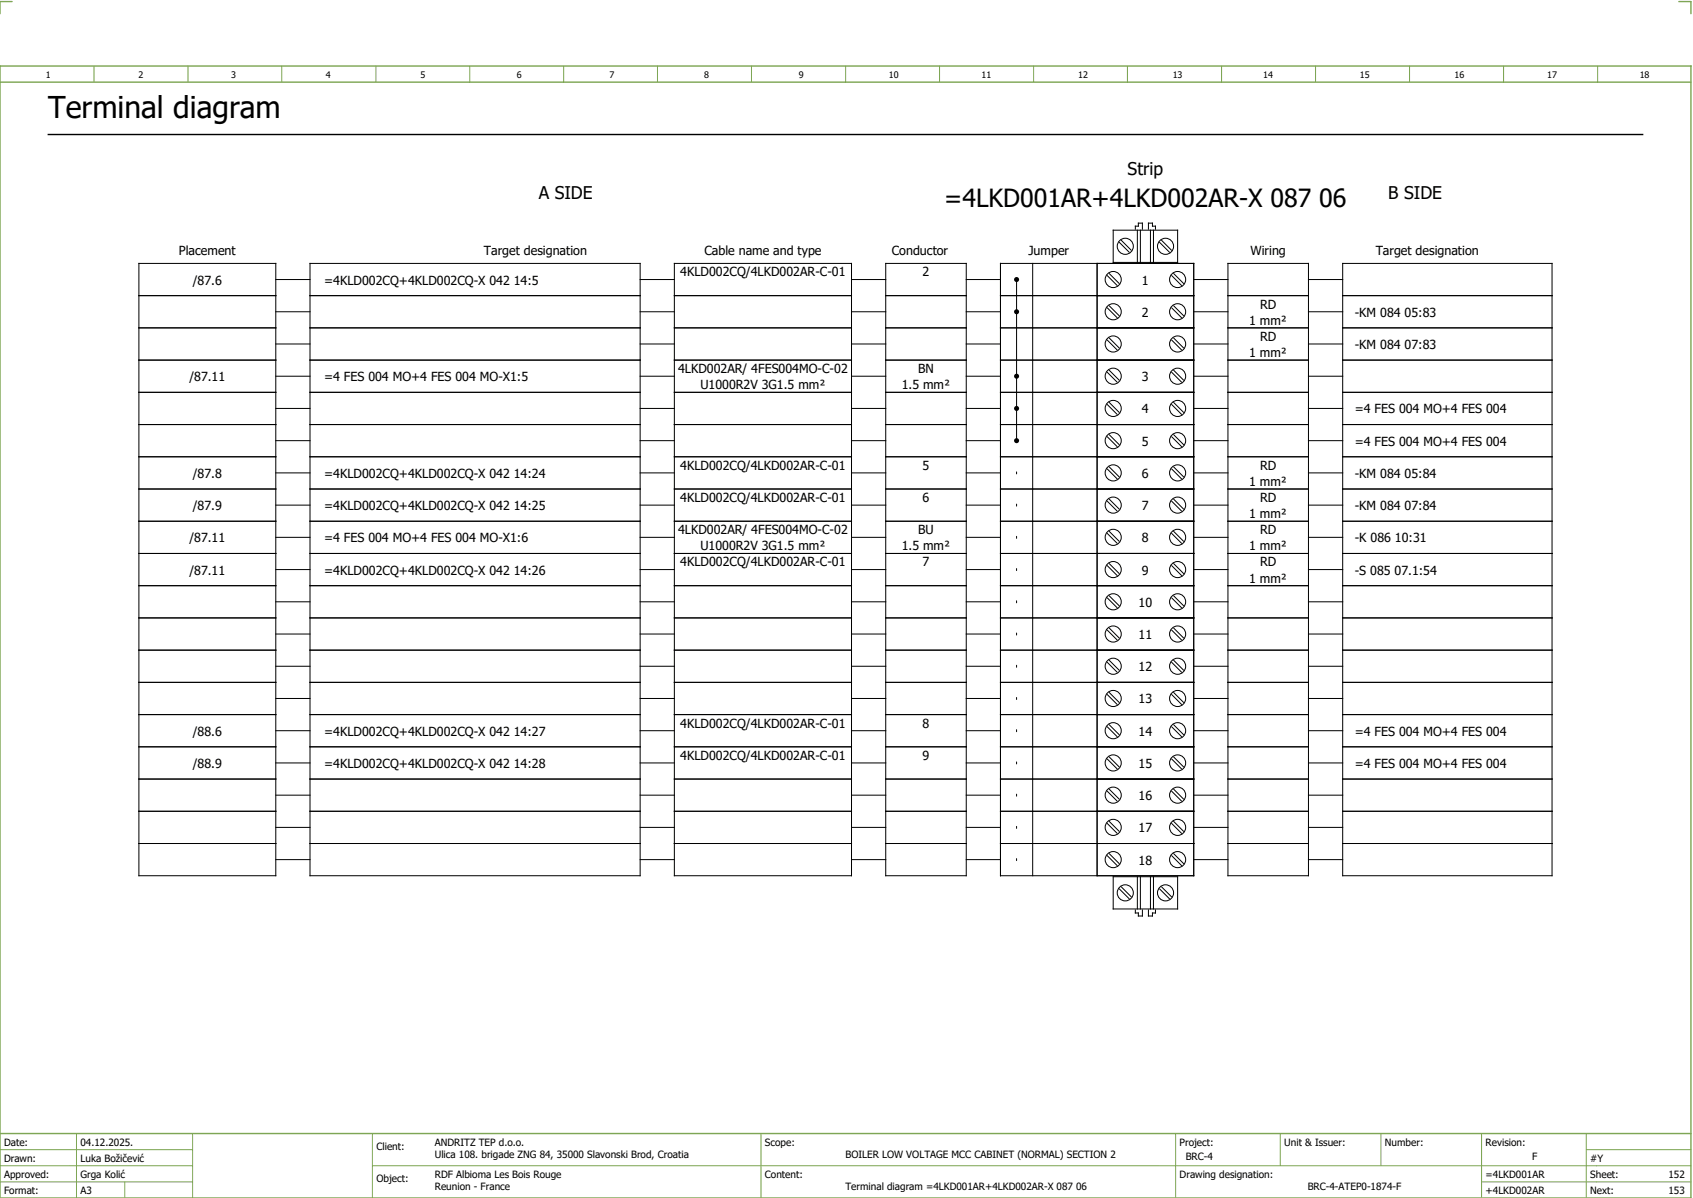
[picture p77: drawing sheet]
<svg xmlns="http://www.w3.org/2000/svg" width="421mm" height="297mm" viewBox="0 0 421 297" stroke-linecap="round" stroke-linejoin="round" font-family="sans-serif">
<defs><g id="words">
<text font-size="7.5" x="12" y="29.4">Terminal diagram</text>
<text font-size="6.2" x="234.5" y="51.4">=4LKD001AR+4LKD002AR-X 087 06</text>
<g font-size="4.3">
<text x="280.1" y="43.4">Strip</text>
<text x="133.8" y="49.4">A SIDE</text>
<text x="344.8" y="49.4">B SIDE</text>
</g>
<g font-size="3.1">
<text x="44.4" y="63.4">Placement</text>
<text x="120.2" y="63.4">Target designation</text>
<text x="175" y="63.4">Cable name and type</text>
<text x="221.5" y="63.4">Conductor</text>
<text x="255.4" y="63.4">Jumper</text>
<text x="310.6" y="63.4">Wiring</text>
<text x="341.7" y="63.4">Target designation</text>
<text x="47.9" y="70.6">/87.6</text>
<text x="80.5" y="70.6">=4KLD002CQ+4KLD002CQ-X 042 14:5</text>
<text x="169" y="68.6">4KLD002CQ/4LKD002AR-C-01</text>
<text x="229.2" y="68.6">2</text>
<text x="283.7" y="70.6">1</text>
<text x="313" y="76.6">RD</text>
<text x="283.7" y="78.6">2</text>
<text x="310.3" y="80.6">1 mm²</text>
<text x="336.5" y="78.6">-KM 084 05:83</text>
<text x="310.3" y="88.6">1 mm²</text>
<text x="313" y="84.6">RD</text>
<text x="336.5" y="86.6">-KM 084 07:83</text>
<text x="47" y="94.6">/87.11</text>
<text x="80.5" y="94.6">=4 FES 004 MO+4 FES 004 MO-X1:5</text>
<text x="168.4" y="92.6">4LKD002AR/ 4FES004MO-C-02</text>
<text x="228.1" y="92.6">BN</text>
<text x="283.7" y="94.6">3</text>
<text x="174" y="96.6">U1000R2V 3G1.5 mm²</text>
<text x="224" y="96.6">1.5 mm²</text>
<text x="283.7" y="102.6">4</text>
<text x="336.5" y="102.6">=4 FES 004 MO+4 FES 004</text>
<text x="283.7" y="110.6">5</text>
<text x="336.5" y="110.6">=4 FES 004 MO+4 FES 004</text>
<text x="47.9" y="118.6">/87.8</text>
<text x="80.5" y="118.6">=4KLD002CQ+4KLD002CQ-X 042 14:24</text>
<text x="169" y="116.6">4KLD002CQ/4LKD002AR-C-01</text>
<text x="229.2" y="116.6">5</text>
<text x="283.7" y="118.6">6</text>
<text x="313" y="116.6">RD</text>
<text x="336.5" y="118.6">-KM 084 05:84</text>
<text x="169" y="124.6">4KLD002CQ/4LKD002AR-C-01</text>
<text x="229.2" y="124.6">6</text>
<text x="310.3" y="120.6">1 mm²</text>
<text x="313" y="124.6">RD</text>
<text x="47.9" y="126.6">/87.9</text>
<text x="80.5" y="126.6">=4KLD002CQ+4KLD002CQ-X 042 14:25</text>
<text x="283.7" y="126.6">7</text>
<text x="310.3" y="128.6">1 mm²</text>
<text x="336.5" y="126.6">-KM 084 07:84</text>
<text x="47" y="134.6">/87.11</text>
<text x="80.5" y="134.6">=4 FES 004 MO+4 FES 004 MO-X1:6</text>
<text x="168.4" y="132.6">4LKD002AR/ 4FES004MO-C-02</text>
<text x="174" y="136.6">U1000R2V 3G1.5 mm²</text>
<text x="224" y="136.6">1.5 mm²</text>
<text x="228.1" y="132.6">BU</text>
<text x="283.7" y="134.6">8</text>
<text x="310.3" y="136.6">1 mm²</text>
<text x="313" y="132.6">RD</text>
<text x="336.5" y="134.6">-K 086 10:31</text>
<text x="47" y="142.6">/87.11</text>
<text x="80.5" y="142.6">=4KLD002CQ+4KLD002CQ-X 042 14:26</text>
<text x="169" y="140.6">4KLD002CQ/4LKD002AR-C-01</text>
<text x="229.2" y="140.6">7</text>
<text x="283.7" y="142.6">9</text>
<text x="313" y="140.6">RD</text>
<text x="336.5" y="142.6">-S 085 07.1:54</text>
<text x="310.3" y="144.6">1 mm²</text>
<text x="282.8" y="150.6">10</text>
<text x="282.8" y="158.6">11</text>
<text x="282.8" y="166.6">12</text>
<text x="282.8" y="174.6">13</text>
<text x="47.9" y="182.6">/88.6</text>
<text x="80.5" y="182.6">=4KLD002CQ+4KLD002CQ-X 042 14:27</text>
<text x="169" y="180.6">4KLD002CQ/4LKD002AR-C-01</text>
<text x="229.2" y="180.6">8</text>
<text x="282.8" y="182.6">14</text>
<text x="336.5" y="182.6">=4 FES 004 MO+4 FES 004</text>
<text x="47.9" y="190.6">/88.9</text>
<text x="80.5" y="190.6">=4KLD002CQ+4KLD002CQ-X 042 14:28</text>
<text x="169" y="188.6">4KLD002CQ/4LKD002AR-C-01</text>
<text x="229.2" y="188.6">9</text>
<text x="282.8" y="190.6">15</text>
<text x="336.5" y="190.6">=4 FES 004 MO+4 FES 004</text>
<text x="282.8" y="198.6">16</text>
<text x="282.8" y="206.6">17</text>
<text x="282.8" y="214.6">18</text>
</g>
<g font-size="2.5">
<text x="1" y="284.4">Date:</text>
<text x="20" y="284.4">04.12.2025.</text>
<text x="93.5" y="285.4">Client:</text>
<text x="108" y="284.4">ANDRITZ TEP d.o.o.</text>
<text x="108" y="287.4">Ulica 108. brigade ZNG 84, 35000 Slavonski Brod, Croatia</text>
<text x="190" y="284.4">Scope:</text>
<text x="210" y="287.4">BOILER LOW VOLTAGE MCC CABINET (NORMAL) SECTION 2</text>
<text x="293" y="284.4">Project:</text>
<text x="294.5" y="287.9">BRC-4</text>
<text x="319" y="284.4">Unit &amp; Issuer:</text>
<text x="344" y="284.4">Number:</text>
<text x="369" y="284.4">Revision:</text>
<text x="380.6" y="287.9">F</text>
<text x="1" y="288.4">Drawn:</text>
<text x="1" y="292.4">Approved:</text>
<text x="20" y="288.4">Luka Božičević</text>
<text x="20" y="292.4">Grga Kolić</text>
<text x="93.5" y="293.4">Object:</text>
<text x="108" y="292.4">RDF Albioma Les Bois Rouge</text>
<text x="190" y="292.4">Content:</text>
<text x="293" y="292.4">Drawing designation:</text>
<text x="369" y="292.4">=4LKD001AR</text>
<text x="395" y="292.4">Sheet:</text>
<text x="395" y="288.4">#Y</text>
<text x="414.4" y="292.4">152</text>
<text x="1" y="296.4">Format:</text>
<text x="20" y="296.4">A3</text>
<text x="108" y="295.4">Reunion - France</text>
<text x="210" y="295.4">Terminal diagram =4LKD001AR+4LKD002AR-X 087 06</text>
<text x="324.8" y="295.4">BRC-4-ATEP0-1874-F</text>
<text x="369" y="296.4">+4LKD002AR</text>
<text x="395" y="296.4">Next:</text>
<text x="414.4" y="296.4">153</text>
</g>
<g font-size="2.2">
<text x="11.4" y="19.4">1</text>
<text x="34.4" y="19.4">2</text>
<text x="57.4" y="19.4">3</text>
<text x="80.9" y="19.4">4</text>
<text x="104.4" y="19.4">5</text>
<text x="128.4" y="19.4">6</text>
<text x="151.4" y="19.4">7</text>
<text x="174.9" y="19.4">8</text>
<text x="198.4" y="19.4">9</text>
<text x="220.8" y="19.4">10</text>
<text x="243.8" y="19.4">11</text>
<text x="267.8" y="19.4">12</text>
<text x="291.3" y="19.4">13</text>
<text x="313.8" y="19.4">14</text>
<text x="337.8" y="19.4">15</text>
<text x="361.3" y="19.4">16</text>
<text x="384.3" y="19.4">17</text>
<text x="407.3" y="19.4">18</text>
</g>
</g></defs>
<path d="M0 16.4h420v281h-420zM3 .4h-3v3M417 .4h3v3M0 20.4h420M0 281.4h420" fill="none" stroke="#7ca552" stroke-width=".35"/>
<g fill="none" stroke="#7ca552" stroke-width=".25">
<path d="M23.4 16.5v4M46.7 16.4v4M70 16.4v4M93.4 16.4v4M116.7 16.5v4M140 16.4v4M163.3 16.4v4M186.7 16.4v4M210 16.4v4M233.4 16.4v4M256.7 16.4v4M280 16.5v4"/>
<path d="M303.4 16.4v4M326.8 16.4v4M350.1 16.4v4M373.5 16.4v4M396.8 16.4v4M0 285.4h47.8M0 293.4h47.8M19 281.4v16M31 293.4v4M47.8 281.4v16M47.8 289.4h-47.8M92.5 281.4v16"/>
<path d="M92.5 289.4h327.5M189 281.4v16M292 281.4v15.8M318 281.4v8M343 281.4v8M368 281.4v15.8M368 293.4h52M394 285.4h26M394 281.4v15.8"/>
</g>
<path d="M12 33.4h396" fill="none" stroke="#000" stroke-width=".35"/>
<g fill="none" stroke="#000" stroke-width=".25">
<path d="M276.5 57.1h16v8h-16zM278.5 59.6l2.5 2.5M282 56.9v-.8h.7v-.7h1.1v1.5M282.5 57.1v8M283.2 57.1v8M285.3 56.9v-1.5h.9v.7h.8v.8M285.8 57.1v8M286.5 57.1v8M288.5 59.6l2.5 2.5M34.5 73.4h34M34.5 65.4h34v152h-34zM68.5 69.4h8.5"/>
<path d="M68.5 77.4h8.5M77 73.4h82M77 65.4h82v152h-82zM159 69.4h8.5M159 77.4h8.5M167.5 73.4h44M167.5 65.4h44v152h-44zM211.5 69.4h8.5M211.5 77.4h8.5M220 73.4h20M220 65.4h20v152h-20zM240 69.4h8.5"/>
<path d="M240 77.4h8.5M248.5 73.4h48M248.5 65.4h48v152h-48zM252.5 69.1v40.5M256.5 65.4v152M272.5 65.4v152M275 68.4l2.5 2.5M275 76.4l2.5 2.5M275.5 67.9l2.5 2.5M275.5 75.9l2.5 2.5M278 60.1l2.5 2.5M288 60.1l2.5 2.5"/>
<path d="M291 68.4l2.5 2.5M291 76.4l2.5 2.5M291.5 67.9l2.5 2.5M291.5 75.9l2.5 2.5M296.5 69.4h8.5M296.5 77.4h8.5M305 73.4h20M305 65.4h20v152h-20zM325 69.4h8.5M325 77.4h8.5M333.5 73.4h52M333.5 65.4h52v152h-52z"/>
<path d="M34.5 81.4h34M34.5 89.4h34M34.5 97.4h34M68.5 85.4h8.5M68.5 93.4h8.5M77 81.4h82M77 89.4h82M77 97.4h82M159 85.4h8.5M159 93.4h8.5M167.5 81.4h44M167.5 89.4h44"/>
<path d="M167.5 97.4h44M211.5 85.4h8.5M211.5 93.4h8.5M220 81.4h20M220 89.4h20M220 97.4h20M240 85.4h8.5M240 93.4h8.5M248.5 81.4h48M248.5 89.4h48M248.5 97.4h48M275 84.4l2.5 2.5"/>
<path d="M275 92.4l2.5 2.5M275.5 83.9l2.5 2.5M275.5 91.9l2.5 2.5M275.5 99.9l2.5 2.5M291 84.4l2.5 2.5M291 92.4l2.5 2.5M291.5 91.9l2.5 2.5M291.5 99.9l2.5 2.5M291.5 83.9l2.5 2.5M296.5 85.4h8.5M296.5 93.4h8.5M305 81.4h20"/>
<path d="M305 89.4h20M305 97.4h20M325 85.4h8.5M325 93.4h8.5M333.5 81.4h52M333.5 89.4h52M333.5 97.4h52M34.5 105.4h34M34.5 113.4h34M68.5 101.4h8.5M68.5 109.4h8.5M68.5 117.4h8.5"/>
<path d="M77 105.4h82M77 113.4h82M159 101.4h8.5M159 109.4h8.5M159 117.4h8.5M167.5 105.4h44M167.5 113.4h44M211.5 101.4h8.5M211.5 109.4h8.5M211.5 117.4h8.5M220 105.4h20M220 113.4h20"/>
<path d="M240 101.4h8.5M240 109.4h8.5M240 117.4h8.5M248.5 105.4h48M248.5 113.4h48M252.5 117.1v.5M275 100.4l2.5 2.5M275 108.4l2.5 2.5M275 116.4l2.5 2.5M275.5 107.9l2.5 2.5M275.5 115.9l2.5 2.5M291 116.4l2.5 2.5"/>
<path d="M291 100.4l2.5 2.5M291 108.4l2.5 2.5M291.5 107.9l2.5 2.5M291.5 115.9l2.5 2.5M296.5 101.4h8.5M296.5 109.4h8.5M296.5 117.4h8.5M305 105.4h20M305 113.4h20M325 101.4h8.5M325 109.4h8.5M325 117.4h8.5"/>
<path d="M333.5 105.4h52M333.5 113.4h52M34.5 121.4h34M34.5 129.4h34M34.5 137.4h34M68.5 125.4h8.5M68.5 133.4h8.5M77 121.4h82M77 129.4h82M77 137.4h82M159 125.4h8.5M159 133.4h8.5"/>
<path d="M167.5 121.4h44M167.5 129.4h44M167.5 137.4h44M211.5 125.4h8.5M211.5 133.4h8.5M220 121.4h20M220 129.4h20M220 137.4h20M240 125.4h8.5M240 133.4h8.5M248.5 121.4h48M248.5 129.4h48"/>
<path d="M248.5 137.4h48M252.5 125.1v.5M252.5 133.1v.5M275 124.4l2.5 2.5M275 132.4l2.5 2.5M275.5 123.9l2.5 2.5M275.5 131.9l2.5 2.5M275.5 139.9l2.5 2.5M291 124.4l2.5 2.5M291 132.4l2.5 2.5M291.5 123.9l2.5 2.5M291.5 131.9l2.5 2.5"/>
<path d="M291.5 139.9l2.5 2.5M296.5 125.4h8.5M296.5 133.4h8.5M305 121.4h20M305 129.4h20M305 137.4h20M325 125.4h8.5M325 133.4h8.5M333.5 121.4h52M333.5 129.4h52M333.5 137.4h52M34.5 145.4h34"/>
<path d="M34.5 153.4h34M68.5 141.4h8.5M68.5 149.4h8.5M68.5 157.4h8.5M77 145.4h82M77 153.4h82M159 141.4h8.5M159 149.4h8.5M159 157.4h8.5M167.5 145.4h44M167.5 153.4h44M211.5 141.4h8.5"/>
<path d="M211.5 149.4h8.5M211.5 157.4h8.5M220 145.4h20M220 153.4h20M240 141.4h8.5M240 149.4h8.5M240 157.4h8.5M248.5 145.4h48M248.5 153.4h48M252.5 141.1v.5M252.5 149.1v.5M252.5 157.1v.5"/>
<path d="M275 140.4l2.5 2.5M275 148.4l2.5 2.5M275 156.4l2.5 2.5M275.5 147.9l2.5 2.5M275.5 155.9l2.5 2.5M291 148.4l2.5 2.5M291 156.4l2.5 2.5M291 140.4l2.5 2.5M291.5 147.9l2.5 2.5M291.5 155.9l2.5 2.5M296.5 141.4h8.5M296.5 149.4h8.5"/>
<path d="M296.5 157.4h8.5M305 145.4h20M305 153.4h20M325 141.4h8.5M325 149.4h8.5M325 157.4h8.5M333.5 145.4h52M333.5 153.4h52M34.5 161.4h34M34.5 169.4h34M34.5 177.4h34M68.5 165.4h8.5"/>
<path d="M68.5 173.4h8.5M77 161.4h82M77 169.4h82M77 177.4h82M159 165.4h8.5M159 173.4h8.5M167.5 161.4h44M167.5 169.4h44M167.5 177.4h44M211.5 165.4h8.5M211.5 173.4h8.5M220 161.4h20"/>
<path d="M220 169.4h20M220 177.4h20M240 165.4h8.5M240 173.4h8.5M248.5 161.4h48M248.5 169.4h48M248.5 177.4h48M252.5 165.1v.5M252.5 173.1v.5M275 164.4l2.5 2.5M275 172.4l2.5 2.5M275.5 163.9l2.5 2.5"/>
<path d="M275.5 171.9l2.5 2.5M275.5 179.9l2.5 2.5M291 164.4l2.5 2.5M291 172.4l2.5 2.5M291.5 163.9l2.5 2.5M291.5 171.9l2.5 2.5M291.5 179.9l2.5 2.5M296.5 165.4h8.5M296.5 173.4h8.5M305 161.4h20M305 169.4h20M305 177.4h20"/>
<path d="M325 165.4h8.5M325 173.4h8.5M333.5 161.4h52M333.5 169.4h52M333.5 177.4h52M34.5 185.4h34M34.5 193.4h34M68.5 181.4h8.5M68.5 189.4h8.5M68.5 197.4h8.5M77 185.4h82M77 193.4h82"/>
<path d="M159 181.4h8.5M159 189.4h8.5M159 197.4h8.5M167.5 185.4h44M167.5 193.4h44M211.5 181.4h8.5M211.5 189.4h8.5M211.5 197.4h8.5M220 185.4h20M220 193.4h20M240 181.4h8.5M240 189.4h8.5"/>
<path d="M240 197.4h8.5M248.5 185.4h48M248.5 193.4h48M252.5 181.1v.5M252.5 189.1v.5M252.5 197.1v.5M275 180.4l2.5 2.5M275 188.4l2.5 2.5M275 196.4l2.5 2.5M275.5 187.9l2.5 2.5M275.5 195.9l2.5 2.5M291 188.4l2.5 2.5"/>
<path d="M291 196.4l2.5 2.5M291 180.4l2.5 2.5M291.5 195.9l2.5 2.5M291.5 187.9l2.5 2.5M296.5 181.4h8.5M296.5 189.4h8.5M296.5 197.4h8.5M305 185.4h20M305 193.4h20M325 181.4h8.5M325 189.4h8.5M325 197.4h8.5"/>
<path d="M333.5 185.4h52M333.5 193.4h52M34.5 201.4h34M34.5 209.4h34M68.5 205.4h8.5M68.5 213.4h8.5M77 201.4h82M77 209.4h82M159 205.4h8.5M159 213.4h8.5M167.5 201.4h44M167.5 209.4h44"/>
<path d="M211.5 205.4h8.5M211.5 213.4h8.5M220 201.4h20M220 209.4h20M240 205.4h8.5M240 213.4h8.5M248.5 201.4h48M248.5 209.4h48M252.5 205.1v.5M252.5 213.1v.5M275 204.4l2.5 2.5M275 212.4l2.5 2.5"/>
<path d="M275.5 203.9l2.5 2.5M275.5 211.9l2.5 2.5M276.5 217.6h16v8h-16zM282.5 217.6v8M283.2 217.6v8M285.8 217.6v8M286.5 217.6v8M291 204.4l2.5 2.5M291 212.4l2.5 2.5M291.5 203.9l2.5 2.5M291.5 211.9l2.5 2.5M296.5 205.4h8.5"/>
<path d="M296.5 213.4h8.5M305 201.4h20M305 209.4h20M325 205.4h8.5M325 213.4h8.5M333.5 201.4h52M333.5 209.4h52M278 220.6l2.5 2.5M278.5 220.1l2.5 2.5M282 225.9v.7h.7v.8h1.1v-1.5M285.3 225.9v1.5h.9v-.8h.8v-.7M288 220.6l2.5 2.5"/>
<path d="M288.5 220.1l2.5 2.5"/>
<circle cx="276.5" cy="69.4" r="2"/>
<circle cx="276.5" cy="77.4" r="2"/>
<circle cx="279.5" cy="61.1" r="2"/>
<circle cx="289.5" cy="61.1" r="2"/>
<circle cx="292.5" cy="69.4" r="2"/>
<circle cx="292.5" cy="77.4" r="2"/>
<circle cx="276.5" cy="93.4" r="2"/>
<circle cx="276.5" cy="85.4" r="2"/>
<circle cx="292.5" cy="93.4" r="2"/>
<circle cx="292.5" cy="85.4" r="2"/>
<circle cx="276.5" cy="117.4" r="2"/>
<circle cx="276.5" cy="109.4" r="2"/>
<circle cx="276.5" cy="101.4" r="2"/>
<circle cx="292.5" cy="117.4" r="2"/>
<circle cx="292.5" cy="109.4" r="2"/>
<circle cx="292.5" cy="101.4" r="2"/>
<circle cx="276.5" cy="133.4" r="2"/>
<circle cx="276.5" cy="125.4" r="2"/>
<circle cx="292.5" cy="125.4" r="2"/>
<circle cx="292.5" cy="133.4" r="2"/>
<circle cx="276.5" cy="149.4" r="2"/>
<circle cx="276.5" cy="157.4" r="2"/>
<circle cx="276.5" cy="141.4" r="2"/>
<circle cx="292.5" cy="149.4" r="2"/>
<circle cx="292.5" cy="141.4" r="2"/>
<circle cx="292.5" cy="157.4" r="2"/>
<circle cx="276.5" cy="165.4" r="2"/>
<circle cx="276.5" cy="173.4" r="2"/>
<circle cx="292.5" cy="165.4" r="2"/>
<circle cx="292.5" cy="173.4" r="2"/>
<circle cx="276.5" cy="189.4" r="2"/>
<circle cx="276.5" cy="197.4" r="2"/>
<circle cx="276.5" cy="181.4" r="2"/>
<circle cx="292.5" cy="189.4" r="2"/>
<circle cx="292.5" cy="197.4" r="2"/>
<circle cx="292.5" cy="181.4" r="2"/>
<circle cx="276.5" cy="213.4" r="2"/>
<circle cx="276.5" cy="205.4" r="2"/>
<circle cx="292.5" cy="213.4" r="2"/>
<circle cx="292.5" cy="205.4" r="2"/>
<circle cx="279.5" cy="221.6" r="2"/>
<circle cx="289.5" cy="221.6" r="2"/>
</g>
<g fill="#000">
<circle cx="252.5" cy="77.4" r=".63"/>
<circle cx="252.5" cy="69.4" r=".63"/>
<circle cx="252.5" cy="93.4" r=".63"/>
<circle cx="252.5" cy="109.4" r=".63"/>
<circle cx="252.5" cy="101.4" r=".63"/>
</g>
<use href="#words"/>
</svg>
